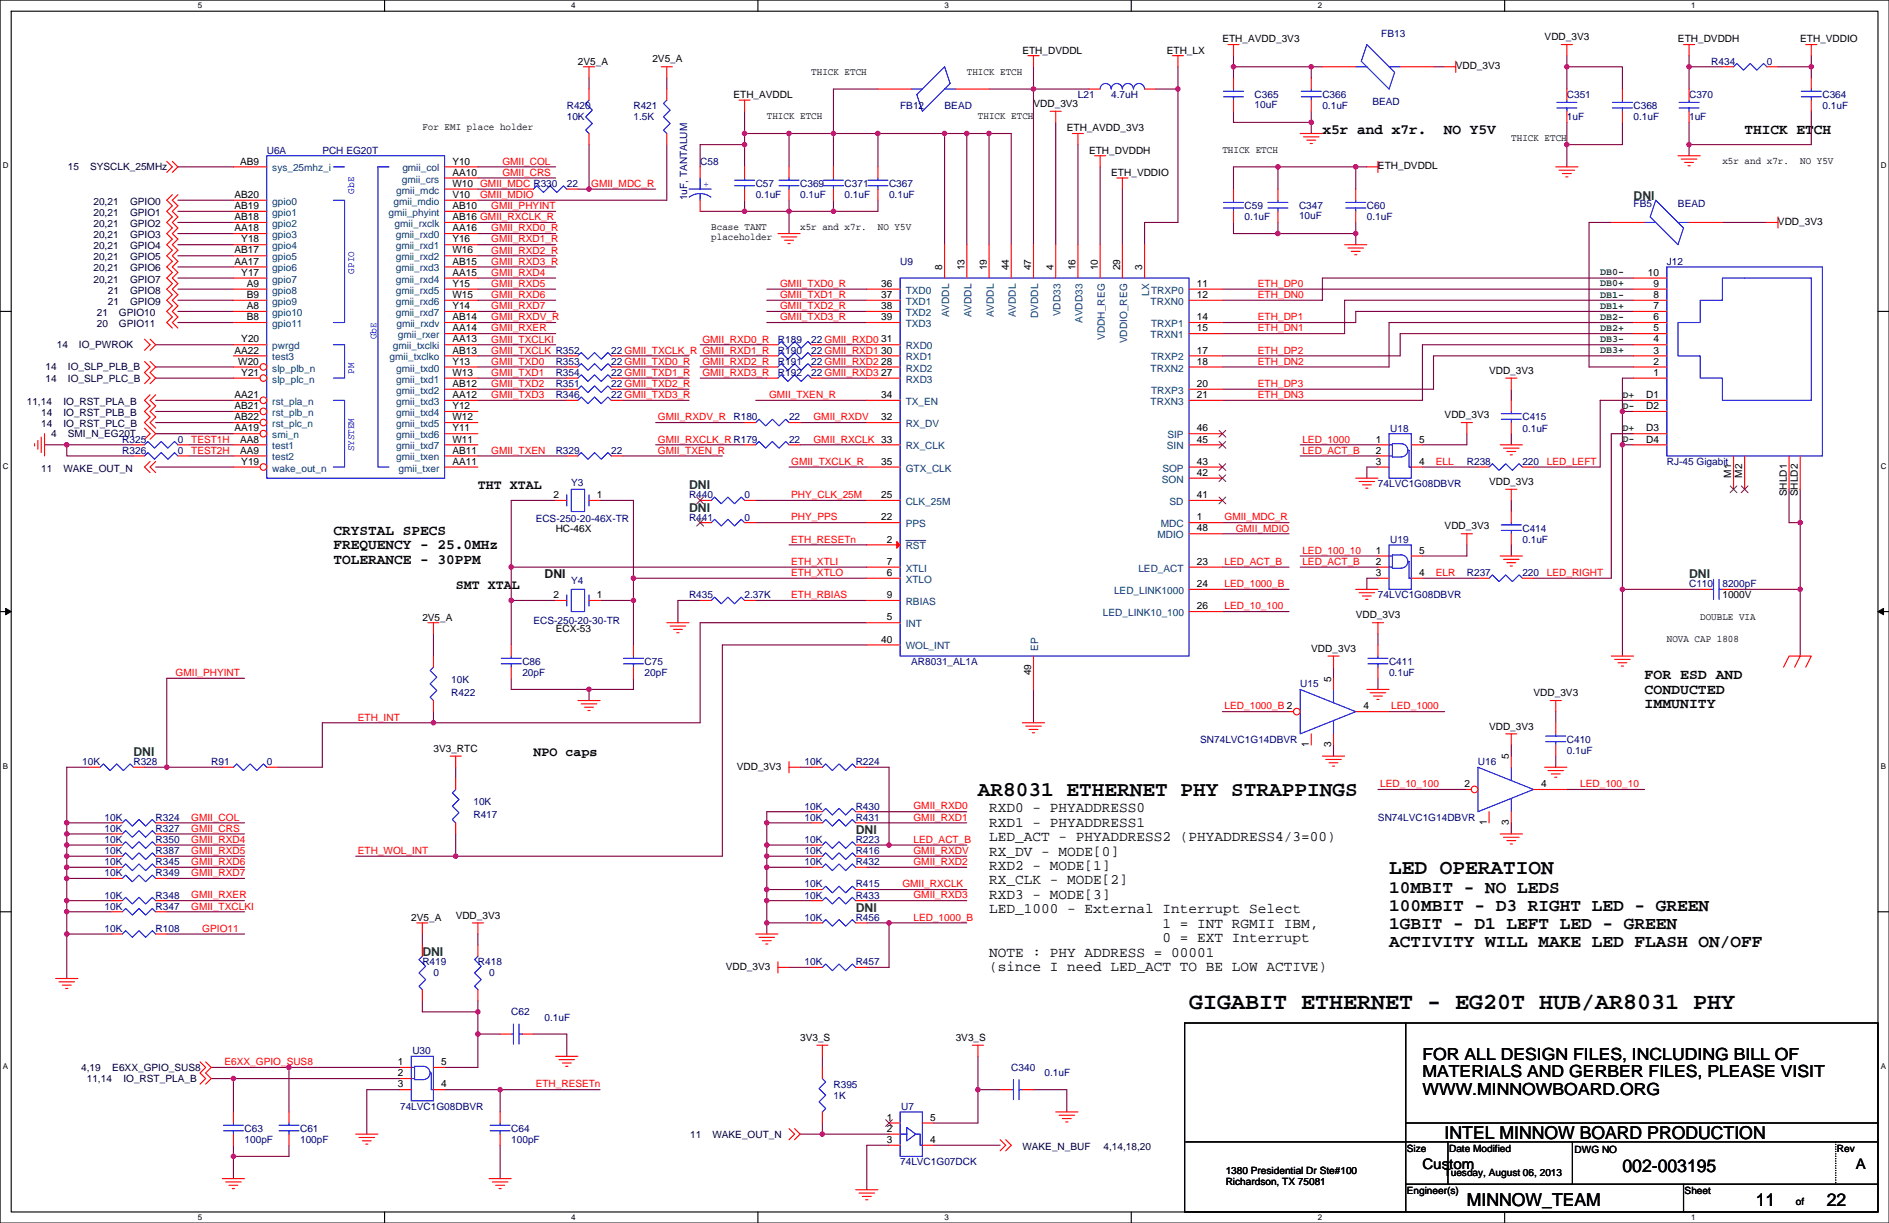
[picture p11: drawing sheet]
<svg xmlns="http://www.w3.org/2000/svg" width="432mm" height="279mm" viewBox="0 0 432 279" stroke-linecap="round" stroke-linejoin="round" font-family="sans-serif">
<defs><g id="words">
<text font-size="5.3" x="271.8" y="230.6">GIGABIT ETHERNET - EG20T HUB/AR8031 PHY</text>
<g font-size="4.8">
<text x="223.5" y="181.9">AR8031 ETHERNET PHY STRAPPINGS</text>
<text x="317.5" y="199.7">LED OPERATION</text>
</g>
<g font-size="4.1">
<text x="317.5" y="204.1">10MBIT - NO LEDS</text>
<text x="317.5" y="208.2">100MBIT - D3 RIGHT LED - GREEN</text>
<text x="317.5" y="212.2">1GBIT - D1 LEFT LED - GREEN</text>
<text x="317.5" y="216.3">ACTIVITY WILL MAKE LED FLASH ON/OFF</text>
<text x="330.2" y="260.2">INTEL MINNOW BOARD PRODUCTION</text>
<text x="370.9" y="267.8">002-003195</text>
<text x="335.3" y="275.4">MINNOW_TEAM</text>
<text x="401.3" y="275.4">11</text>
<text x="417.6" y="275.4">22</text>
</g>
<g font-size="3.8">
<text x="325.1" y="242.2">FOR ALL DESIGN FILES, INCLUDING BILL OF</text>
<text x="325.1" y="246.1">MATERIALS AND GERBER FILES, PLEASE VISIT</text>
<text x="325.1" y="250.1">WWW.MINNOWBOARD.ORG</text>
</g>
<g font-size="3.3">
<text x="302.3" y="30.7">x5r and x7r.</text>
<text x="330" y="30.7">NO Y5V</text>
<text x="398.8" y="30.7">THICK ETCH</text>
<text x="76.2" y="122.2">CRYSTAL SPECS</text>
<text x="76.2" y="125.5">FREQUENCY - 25.0MHz</text>
<text x="76.2" y="128.8">TOLERANCE - 30PPM</text>
<text x="375.9" y="155.2">FOR ESD AND</text>
<text x="375.9" y="158.5">CONDUCTED</text>
<text x="375.9" y="161.8">IMMUNITY</text>
<text x="226.1" y="185.5">RXD0 - PHYADDRESS0</text>
<text x="226.1" y="188.8">RXD1 - PHYADDRESS1</text>
<text x="226.1" y="192.2">LED_ACT - PHYADDRESS2 (PHYADDRESS4/3=00)</text>
<text x="226.1" y="195.5">RX_DV - MODE[0]</text>
<text x="226.1" y="198.8">RXD2 - MODE[1]</text>
<text x="226.1" y="202.1">RX_CLK - MODE[2]</text>
<text x="226.1" y="205.4">RXD3 - MODE[3]</text>
<text x="226.1" y="208.7">LED_1000 - External Interrupt Select</text>
<text x="265.7" y="212">1 = INT RGMII IBM,</text>
<text x="265.7" y="215.3">0 = EXT Interrupt</text>
<text x="226.1" y="218.6">NOTE : PHY ADDRESS = 00001</text>
<text x="226.1" y="221.9">(since I need LED_ACT TO BE LOW ACTIVE)</text>
<text x="325.1" y="267.1">Custom</text>
<text x="424.2" y="267.1">A</text>
</g>
<g font-size="3">
<text x="109.2" y="111.8">THT XTAL</text>
<text x="104.2" y="134.7">SMT XTAL</text>
<text x="121.9" y="172.8">NPO caps</text>
</g>
<g font-size="2.8" fill="#008000">
<text x="373.4" y="45.8">DNI</text>
<text x="157.5" y="111.8">DNI</text>
<text x="157.5" y="116.9">DNI</text>
<text x="386.1" y="132.1">DNI</text>
<text x="30.5" y="172.8">DNI</text>
<text x="195.6" y="190.6">DNI</text>
<text x="195.6" y="208.3">DNI</text>
<text x="96.5" y="218.5">DNI</text>
</g>
<text font-size="2.8" fill="#004000" x="124.5" y="132.1">DNI</text>
<g font-size="2.3">
<text x="279.4" y="9.7">ETH_AVDD_3V3</text>
<text x="353.1" y="9.2">VDD_3V3</text>
<text x="383.6" y="9.7">ETH_DVDDH</text>
<text x="411.5" y="9.7">ETH_VDDIO</text>
<text x="132.1" y="14.8">2V5_A</text>
<text x="149.1" y="14.3">2V5_A</text>
<text x="185.4" y="17.1">THICK ETCH</text>
<text x="221" y="17.1">THICK ETCH</text>
<text x="233.7" y="12.2">ETH_DVDDL</text>
<text x="266.7" y="12.2">ETH_LX</text>
<text x="332.8" y="15.8">VDD_3V3</text>
<text x="167.7" y="22.4">ETH_AVDDL</text>
<text x="96.5" y="29.8">For EMI place holder</text>
<text x="175.3" y="27.2">THICK ETCH</text>
<text x="223.5" y="27.2">THICK ETCH</text>
<text x="236.2" y="24.4">VDD_3V3</text>
<text x="243.9" y="30">ETH_AVDD_3V3</text>
<text x="248.9" y="35.1">ETH_DVDDH</text>
<text x="279.4" y="34.9">THICK ETCH</text>
<text x="345.5" y="32.3">THICK ETCH</text>
<text x="54.9" y="37.6">AB9</text>
<text x="103.4" y="37.6">Y10</text>
<text x="103.4" y="40.1">AA10</text>
<text x="254" y="40.2">ETH_VDDIO</text>
<text x="315" y="38.7">ETH_DVDDL</text>
<text x="393.7" y="37.4">x5r and x7r.</text>
<text x="411.5" y="37.4">NO Y5V</text>
<text x="53.6" y="45.2">AB20</text>
<text x="53.6" y="47.8">AB19</text>
<text x="103.4" y="42.7">W10</text>
<text x="103.4" y="45.2">V10</text>
<text x="103.4" y="47.8">AB10</text>
<text x="53.6" y="50.3">AB18</text>
<text x="53.6" y="52.8">AA18</text>
<text x="103.4" y="52.8">AA16</text>
<text x="103.4" y="50.3">AB16 GMII_RXCLK_R</text>
<text x="162.6" y="52.6">Bcase TANT</text>
<text x="182.9" y="52.6">x5r and x7r.</text>
<text x="200.7" y="52.6">NO Y5V</text>
<text x="406.4" y="51.4">VDD_3V3</text>
<text x="53.6" y="57.9">AB17</text>
<text x="55.2" y="55.4">Y18</text>
<text x="103.4" y="55.4">Y16</text>
<text x="103.4" y="57.9">W16</text>
<text x="162.6" y="54.9">placeholder</text>
<text x="53.6" y="60.5">AA17</text>
<text x="55.2" y="63">Y17</text>
<text x="56.4" y="65.5">A9</text>
<text x="103.4" y="60.5">AB15</text>
<text x="103.4" y="63">AA15</text>
<text x="103.4" y="65.5">Y15</text>
<text x="201.4" y="65.5">36</text>
<text x="215.4" y="61.7" transform="rotate(-90 215.4 61.7)">8</text>
<text x="220.5" y="61.7" transform="rotate(-90 220.5 61.7)">13</text>
<text x="225.6" y="61.7" transform="rotate(-90 225.6 61.7)">19</text>
<text x="230.6" y="61.7" transform="rotate(-90 230.6 61.7)">44</text>
<text x="235.7" y="61.7" transform="rotate(-90 235.7 61.7)">47</text>
<text x="240.8" y="61.7" transform="rotate(-90 240.8 61.7)">4</text>
<text x="245.9" y="61.7" transform="rotate(-90 245.9 61.7)">16</text>
<text x="251" y="61.7" transform="rotate(-90 251 61.7)">10</text>
<text x="256" y="61.7" transform="rotate(-90 256 61.7)">29</text>
<text x="261.1" y="61.7" transform="rotate(-90 261.1 61.7)">3</text>
<text x="273.6" y="65.5">11</text>
<text x="376.7" y="63">10</text>
<text x="378" y="65.5">9</text>
<text x="56.4" y="68.1">B9</text>
<text x="56.4" y="70.6">A8</text>
<text x="103.4" y="68.1">W15</text>
<text x="103.4" y="70.6">Y14</text>
<text x="201.4" y="68.1">37</text>
<text x="201.4" y="70.6">38</text>
<text x="273.6" y="68.1">12</text>
<text x="378" y="70.6">7</text>
<text x="378" y="68.1">8</text>
<text x="56.4" y="73.2">B8</text>
<text x="103.4" y="73.2">AB14</text>
<text x="103.4" y="75.7">AA14</text>
<text x="201.4" y="73.2">39</text>
<text x="273.6" y="75.7">15</text>
<text x="273.6" y="73.2">14</text>
<text x="378" y="75.7">5</text>
<text x="378" y="73.2">6</text>
<text x="53.6" y="80.8">AA22</text>
<text x="54.4" y="83.3">W20</text>
<text x="55.2" y="78.2">Y20</text>
<text x="103.4" y="80.8">AB13</text>
<text x="103.4" y="83.3">Y13</text>
<text x="103.4" y="78.2">AA13</text>
<text x="201.4" y="83.3">28</text>
<text x="201.4" y="80.8">30</text>
<text x="201.4" y="78.2">31</text>
<text x="273.6" y="83.3">18</text>
<text x="273.6" y="80.8">17</text>
<text x="378" y="83.3">2</text>
<text x="378" y="80.8">3</text>
<text x="378" y="78.2">4</text>
<text x="55.2" y="85.9">Y21</text>
<text x="103.4" y="85.9">W13</text>
<text x="103.4" y="88.4">AB12</text>
<text x="201.4" y="85.9">27</text>
<text x="273.6" y="88.4">20</text>
<text x="340.4" y="85.4">VDD_3V3</text>
<text x="378" y="85.9">1</text>
<text x="53.6" y="90.9">AA21</text>
<text x="53.6" y="93.5">AB21</text>
<text x="103.4" y="90.9">AA12</text>
<text x="103.4" y="93.5">Y12</text>
<text x="201.4" y="90.9">34</text>
<text x="273.6" y="90.9">21</text>
<text x="330.2" y="95.5">VDD_3V3</text>
<text x="376.3" y="90.9">D1</text>
<text x="376.3" y="93.5">D2</text>
<text x="53.6" y="96">AB22</text>
<text x="53.6" y="98.6">AA19</text>
<text x="54.9" y="101.1">AA8</text>
<text x="103.4" y="96">W12</text>
<text x="103.4" y="98.6">Y11</text>
<text x="103.4" y="101.1">W11</text>
<text x="201.4" y="96">32</text>
<text x="273.6" y="101.1">45</text>
<text x="273.6" y="98.6">46</text>
<text x="314.5" y="101.1">1</text>
<text x="324.4" y="101.1">5</text>
<text x="376.3" y="98.6">D3</text>
<text x="376.3" y="101.1">D4</text>
<text x="54.9" y="103.6">AA9</text>
<text x="55.2" y="106.2">Y19</text>
<text x="103.4" y="103.6">AB11</text>
<text x="103.4" y="106.2">AA11</text>
<text x="201.4" y="106.2">35</text>
<text x="273.6" y="106.2">43</text>
<text x="314.5" y="106.2">3</text>
<text x="314.5" y="103.6">2</text>
<text x="324.4" y="106.2">4</text>
<text x="126.5" y="113.8">2</text>
<text x="136.4" y="113.8">1</text>
<text x="201.4" y="113.8">25</text>
<text x="273.6" y="108.7">42</text>
<text x="273.6" y="113.8">41</text>
<text x="340.4" y="110.8">VDD_3V3</text>
<text x="395.7" y="109.2" transform="rotate(-90 395.7 109.2)">M1</text>
<text x="398.3" y="109.2" transform="rotate(-90 398.3 109.2)">M2</text>
<text x="408.4" y="113.4" transform="rotate(-90 408.4 113.4)">SHLD1</text>
<text x="411" y="113.4" transform="rotate(-90 411 113.4)">SHLD2</text>
<text x="201.4" y="118.9">22</text>
<text x="273.6" y="118.9">1</text>
<text x="127" y="121.5">HC-46X</text>
<text x="202.7" y="124">2</text>
<text x="273.6" y="121.4">48</text>
<text x="330.2" y="120.9">VDD_3V3</text>
<text x="202.7" y="131.6">6</text>
<text x="202.7" y="129">7</text>
<text x="273.6" y="129">23</text>
<text x="314.5" y="126.5">1</text>
<text x="314.5" y="131.6">3</text>
<text x="314.5" y="129">2</text>
<text x="324.4" y="131.6">4</text>
<text x="324.4" y="126.5">5</text>
<text x="126.5" y="136.7">2</text>
<text x="136.4" y="136.7">1</text>
<text x="202.7" y="136.7">9</text>
<text x="273.6" y="134.1">24</text>
<text x="393.7" y="136.7">1000V</text>
<text x="96.5" y="141.8">2V5_A</text>
<text x="202.7" y="141.7">5</text>
<text x="273.6" y="139.2">26</text>
<text x="309.9" y="141.3">VDD_3V3</text>
<text x="388.6" y="141.5">DOUBLE VIA</text>
<text x="127" y="144.3">ECX-53</text>
<text x="201.4" y="146.8">40</text>
<text x="299.7" y="148.9">VDD_3V3</text>
<text x="381" y="146.6">NOVA CAP 1808</text>
<text x="235.7" y="154.2" transform="rotate(-90 235.7 154.2)">49</text>
<text x="304.3" y="155.7" transform="rotate(-90 304.3 155.7)">5</text>
<text x="350.5" y="159">VDD_3V3</text>
<text x="311.7" y="162.1">4</text>
<text x="340.4" y="166.7">VDD_3V3</text>
<text x="99.1" y="171.7">3V3_RTC</text>
<text x="299.2" y="170.7" transform="rotate(-90 299.2 170.7)">1</text>
<text x="304.3" y="170.7" transform="rotate(-90 304.3 170.7)">3</text>
<text x="344.9" y="173.5" transform="rotate(-90 344.9 173.5)">5</text>
<text x="168.4" y="175.8">VDD_3V3</text>
<text x="334.8" y="179.8">2</text>
<text x="352.3" y="179.8">4</text>
<text x="339.9" y="188.5" transform="rotate(-90 339.9 188.5)">1</text>
<text x="344.9" y="188.5" transform="rotate(-90 344.9 188.5)">3</text>
<text x="104.2" y="209.8">VDD_3V3</text>
<text x="94" y="210.4">2V5_A</text>
<text x="165.9" y="221.5">VDD_3V3</text>
<text x="182.9" y="237.8">3V3_S</text>
<text x="218.5" y="237.8">3V3_S</text>
<text x="91" y="243.3">1</text>
<text x="91" y="245.9">2</text>
<text x="100.9" y="243.3">5</text>
<text x="91" y="248.4">3</text>
<text x="100.9" y="248.4">4</text>
<text x="202.7" y="256">1</text>
<text x="212.6" y="256">5</text>
<text x="202.7" y="261.1">3</text>
<text x="202.7" y="258.6">2</text>
<text x="212.6" y="261.1">4</text>
<text x="321.6" y="263.2">Size</text>
<text x="331.2" y="263.2">Date Modified</text>
<text x="359.9" y="263.4">DWG NO</text>
<text x="419.9" y="263.2">Rev</text>
<text x="280.2" y="268.3">1380 Presidential Dr Ste#100</text>
<text x="330.2" y="268.8">Tuesday, August 06, 2013</text>
<text x="280.2" y="270.6">Richardson, TX 75081</text>
<text x="321.6" y="272.8">Engineer(s)</text>
<text x="385.1" y="272.8">Sheet</text>
<text x="410.5" y="275.4">of</text>
</g>
<g font-size="2.3" fill="#000080">
<text x="315.7" y="8.4">FB13</text>
<text x="391.2" y="14.8">R434</text>
<text x="403.9" y="14.8">0</text>
<text x="246.4" y="22.4">L21</text>
<text x="254" y="22.4">4.7uH</text>
<text x="286.8" y="22.4">C365</text>
<text x="302.3" y="22.4">C366</text>
<text x="313.7" y="23.9">BEAD</text>
<text x="358.2" y="22.4">C351</text>
<text x="386.1" y="22.4">C370</text>
<text x="416.6" y="22.4">C364</text>
<text x="129.6" y="24.9">R420</text>
<text x="129.6" y="27.5">10K</text>
<text x="144.8" y="24.9">R421</text>
<text x="144.8" y="27.5">1.5K</text>
<text x="205.8" y="24.9">FB12</text>
<text x="215.9" y="24.9">BEAD</text>
<text x="286.8" y="24.7">10uF</text>
<text x="302.3" y="24.9">0.1uF</text>
<text x="358.2" y="27.5">1uF</text>
<text x="373.4" y="24.9">C368</text>
<text x="373.4" y="27.5">0.1uF</text>
<text x="386.1" y="27.5">1uF</text>
<text x="416.6" y="24.9">0.1uF</text>
<text x="61" y="35.1">U6A</text>
<text x="73.7" y="35.1">PCH EG20T</text>
<text x="160" y="37.6">C58</text>
<text x="129.6" y="42.7">22</text>
<text x="157.1" y="45.7" transform="rotate(-90 157.1 45.7)">1uF, TANTALUM</text>
<text x="172.7" y="42.7">C57</text>
<text x="172.7" y="45.3">0.1uF</text>
<text x="182.9" y="42.7">C369</text>
<text x="182.9" y="45.3">0.1uF</text>
<text x="193.1" y="42.7">C371</text>
<text x="193.1" y="45.3">0.1uF</text>
<text x="203.2" y="42.7">C367</text>
<text x="203.2" y="45.3">0.1uF</text>
<text x="284.5" y="47.8">C59</text>
<text x="296.9" y="47.8">C347</text>
<text x="312.4" y="47.8">C60</text>
<text x="373.4" y="47.3">FB5</text>
<text x="383.6" y="47.3">BEAD</text>
<text x="284.5" y="50.3">0.1uF</text>
<text x="296.9" y="50.1">10uF</text>
<text x="312.4" y="50.3">0.1uF</text>
<text x="205.8" y="60.5">U9</text>
<text x="381" y="60.5">J12</text>
<text x="127" y="83.4">R353</text>
<text x="139.7" y="80.8">22 GMII_TXCLK_R GMII_RXD1_R</text>
<text x="139.7" y="83.4">22 GMII_TXD0_R</text>
<text x="177.8" y="80.8">R190</text>
<text x="177.8" y="83.4">R191</text>
<text x="177.8" y="78.3">R189</text>
<text x="185.4" y="80.8">22 GMII_RXD1</text>
<text x="185.4" y="83.4">22 GMII_RXD2</text>
<text x="185.4" y="78.3">22 GMII_RXD0</text>
<text x="127" y="88.4">R351</text>
<text x="127" y="85.9">R354</text>
<text x="139.7" y="88.4">22 GMII_TXD2_R</text>
<text x="139.7" y="85.9">22 GMII_TXD1_R</text>
<text x="177.8" y="85.9">R192</text>
<text x="185.4" y="85.9">22 GMII_RXD3</text>
<text x="127" y="91">R346</text>
<text x="139.7" y="91">22 GMII_TXD3_R</text>
<text x="28" y="101.1">R325</text>
<text x="40.7" y="101.1">0</text>
<text x="167.7" y="96.1">R180</text>
<text x="180.4" y="96.1">22</text>
<text x="180.4" y="101.1">22</text>
<text x="317.8" y="98.6">U18</text>
<text x="348" y="96.1">C415</text>
<text x="348" y="98.6">0.1uF</text>
<text x="28" y="103.7">R326</text>
<text x="40.7" y="103.7">0</text>
<text x="127" y="103.7">R329</text>
<text x="139.7" y="103.7">22</text>
<text x="335.3" y="106.2">R238</text>
<text x="348" y="106.2">220</text>
<text x="381" y="106.2">RJ-45 Gigabit</text>
<text x="130.6" y="111">Y3</text>
<text x="157.5" y="113.8">R440</text>
<text x="170.2" y="113.8">0</text>
<text x="315" y="111.3">74LVC1G08DBVR</text>
<text x="122.4" y="119.2">ECS-250-20-46X-TR</text>
<text x="157.5" y="118.9">R441</text>
<text x="170.2" y="118.9">0</text>
<text x="317.8" y="124">U19</text>
<text x="348" y="121.5">C414</text>
<text x="348" y="124">0.1uF</text>
<text x="335.3" y="131.6">R237</text>
<text x="348" y="131.6">220</text>
<text x="130.6" y="133.4">Y4</text>
<text x="157.5" y="136.7">R435</text>
<text x="170.2" y="136.7">2.37K</text>
<text x="315" y="136.7">74LVC1G08DBVR</text>
<text x="386.1" y="134.2">C110</text>
<text x="393.7" y="134.2">8200pF</text>
<text x="121.9" y="142.5">ECS-250-20-30-TR</text>
<text x="103.1" y="156">10K</text>
<text x="119.4" y="151.9">C86</text>
<text x="119.4" y="154.5">20pF</text>
<text x="147.3" y="151.9">C75</text>
<text x="147.3" y="154.5">20pF</text>
<text x="208.3" y="151.9">AR8031_AL1A</text>
<text x="317.5" y="151.9">C411</text>
<text x="317.5" y="154.5">0.1uF</text>
<text x="103.1" y="159">R422</text>
<text x="297.2" y="157">U15</text>
<text x="274.3" y="169.7">SN74LVC1G14DBVR</text>
<text x="358.2" y="169.7">C410</text>
<text x="358.2" y="172.3">0.1uF</text>
<text x="18.8" y="174.8">10K</text>
<text x="30.5" y="174.8">R328</text>
<text x="48.3" y="174.8">R91</text>
<text x="61" y="174.8">0</text>
<text x="183.9" y="174.8">10K</text>
<text x="195.6" y="174.8">R224</text>
<text x="337.8" y="174.8">U16</text>
<text x="108.2" y="183.9">10K</text>
<text x="183.9" y="185">10K</text>
<text x="195.6" y="185">R430</text>
<text x="23.9" y="187.5">10K</text>
<text x="23.9" y="190">10K</text>
<text x="35.6" y="187.5">R324</text>
<text x="35.6" y="190">R327</text>
<text x="108.2" y="187">R417</text>
<text x="183.9" y="187.5">10K</text>
<text x="195.6" y="187.5">R431</text>
<text x="315" y="187.5">SN74LVC1G14DBVR</text>
<text x="23.9" y="195.1">10K</text>
<text x="23.9" y="197.7">10K</text>
<text x="23.9" y="192.6">10K</text>
<text x="35.6" y="195.1">R387</text>
<text x="35.6" y="197.7">R345</text>
<text x="35.6" y="192.6">R350</text>
<text x="183.9" y="197.7">10K</text>
<text x="183.9" y="195.1">10K</text>
<text x="183.9" y="192.6">10K</text>
<text x="195.6" y="197.7">R432</text>
<text x="195.6" y="195.1">R416</text>
<text x="195.6" y="192.6">R223</text>
<text x="23.9" y="200.2">10K</text>
<text x="35.6" y="200.2">R349</text>
<text x="183.9" y="202.7">10K</text>
<text x="195.6" y="202.7">R415</text>
<text x="23.9" y="205.3">10K</text>
<text x="23.9" y="207.8">10K</text>
<text x="35.6" y="205.3">R348</text>
<text x="35.6" y="207.8">R347</text>
<text x="183.9" y="205.3">10K</text>
<text x="195.6" y="205.3">R433</text>
<text x="23.9" y="212.9">10K</text>
<text x="35.6" y="212.9">R108</text>
<text x="183.9" y="210.4">10K</text>
<text x="195.6" y="210.4">R456</text>
<text x="96.5" y="220.5">R419</text>
<text x="109.2" y="220.5">R418</text>
<text x="183.9" y="220.5">10K</text>
<text x="195.6" y="220.5">R457</text>
<text x="99.1" y="223.1">0</text>
<text x="111.8" y="223.1">0</text>
<text x="116.9" y="231.9">C62</text>
<text x="124.5" y="233.2">0.1uF</text>
<text x="94.3" y="240.8">U30</text>
<text x="231.2" y="244.6">C340</text>
<text x="238.8" y="245.9">0.1uF</text>
<text x="190.5" y="248.5">R395</text>
<text x="190.5" y="251">1K</text>
<text x="91.5" y="253.5">74LVC1G08DBVR</text>
<text x="206" y="253.5">U7</text>
<text x="55.9" y="258.6">C63</text>
<text x="55.9" y="261.2">100pF</text>
<text x="68.6" y="258.6">C61</text>
<text x="68.6" y="261.2">100pF</text>
<text x="116.9" y="258.6">C64</text>
<text x="116.9" y="261.2">100pF</text>
<text x="205.8" y="266.2">74LVC1G07DCK</text>
</g>
<g font-size="2.3" fill="#000040">
<text x="15.5" y="38.9">15</text>
<text x="20.6" y="38.9">SYSCLK_25MHz</text>
<text x="21.4" y="46.8">20,21</text>
<text x="29.7" y="46.8">GPIO0</text>
<text x="21.4" y="49.3">20,21</text>
<text x="21.4" y="51.9">20,21</text>
<text x="29.7" y="49.3">GPIO1</text>
<text x="29.7" y="51.9">GPIO2</text>
<text x="21.4" y="54.4">20,21</text>
<text x="21.4" y="56.9">20,21</text>
<text x="21.4" y="59.5">20,21</text>
<text x="29.7" y="54.4">GPIO3</text>
<text x="29.7" y="56.9">GPIO4</text>
<text x="29.7" y="59.5">GPIO5</text>
<text x="21.4" y="62">20,21</text>
<text x="21.4" y="64.6">20,21</text>
<text x="29.7" y="62">GPIO6</text>
<text x="29.7" y="64.6">GPIO7</text>
<text x="24.7" y="67.1">21</text>
<text x="24.7" y="69.6">21</text>
<text x="29.7" y="67.1">GPIO8</text>
<text x="29.7" y="69.6">GPIO9</text>
<text x="22.1" y="72.2">21</text>
<text x="22.1" y="74.7">20</text>
<text x="27.2" y="72.2">GPIO10</text>
<text x="27.2" y="74.7">GPIO11</text>
<text x="13" y="79.5">14</text>
<text x="18.1" y="79.5">IO_PWROK</text>
<text x="10.4" y="84.6">14</text>
<text x="10.4" y="87.2">14</text>
<text x="15.5" y="84.6">IO_SLP_PLB_B</text>
<text x="15.5" y="87.2">IO_SLP_PLC_B</text>
<text x="6.1" y="92.5">11,14</text>
<text x="9.4" y="95">14</text>
<text x="14.5" y="92.5">IO_RST_PLA_B</text>
<text x="14.5" y="95">IO_RST_PLB_B</text>
<text x="9.4" y="97.6">14</text>
<text x="11.7" y="99.9">4</text>
<text x="14.5" y="97.6">IO_RST_PLC_B</text>
<text x="15.5" y="99.9">SMI_N_EG20T</text>
<text x="9.4" y="107.7">11</text>
<text x="14.5" y="107.7">WAKE_OUT_N</text>
<text x="18.6" y="244.6">4,19</text>
<text x="25.7" y="244.6">E6XX_GPIO_SUS8</text>
<text x="19.8" y="247.2">11,14</text>
<text x="28.2" y="247.2">IO_RST_PLA_B</text>
<text x="157.8" y="259.9">11</text>
<text x="162.8" y="259.9">WAKE_OUT_N</text>
<text x="233.7" y="262.7">WAKE_N_BUF</text>
<text x="252.2" y="262.7">4,14,18,20</text>
</g>
<g font-size="2.3" fill="#004080">
<text x="62.3" y="39.2">sys_25mhz_i</text>
<text x="91.8" y="41.7">gmii_crs</text>
<text x="92" y="39.2">gmii_col</text>
<text x="62.3" y="46.8">gpio0</text>
<text x="89.9" y="46.8">gmii_mdio</text>
<text x="90.6" y="44.2">gmii_mdc</text>
<text x="62.3" y="49.3">gpio1</text>
<text x="62.3" y="51.9">gpio2</text>
<text x="88.8" y="49.3">gmii_phyint</text>
<text x="90.2" y="51.9">gmii_rxclk</text>
<text x="62.3" y="54.4">gpio3</text>
<text x="62.3" y="56.9">gpio4</text>
<text x="62.3" y="59.5">gpio5</text>
<text x="90.5" y="54.4">gmii_rxd0</text>
<text x="90.5" y="56.9">gmii_rxd1</text>
<text x="90.5" y="59.5">gmii_rxd2</text>
<text x="62.3" y="62">gpio6</text>
<text x="62.3" y="64.6">gpio7</text>
<text x="90.5" y="62">gmii_rxd3</text>
<text x="90.5" y="64.6">gmii_rxd4</text>
<text x="62.3" y="67.1">gpio8</text>
<text x="62.3" y="69.6">gpio9</text>
<text x="90.5" y="67.1">gmii_rxd5</text>
<text x="90.5" y="69.6">gmii_rxd6</text>
<text x="207" y="67.1">TXD0</text>
<text x="207" y="69.6">TXD1</text>
<text x="262.7" y="67.6" transform="rotate(-90 262.7 67.6)">LX</text>
<text x="263" y="69.6">TRXN0</text>
<text x="263.1" y="67.1">TRXP0</text>
<text x="62.3" y="72.2">gpio10</text>
<text x="62.3" y="74.7">gpio11</text>
<text x="90.5" y="72.2">gmii_rxd7</text>
<text x="90.6" y="74.7">gmii_rxdv</text>
<text x="91" y="77.3">gmii_rxer</text>
<text x="207" y="72.2">TXD2</text>
<text x="207" y="74.7">TXD3</text>
<text x="217" y="72.5" transform="rotate(-90 217 72.5)">AVDDL</text>
<text x="222.1" y="72.5" transform="rotate(-90 222.1 72.5)">AVDDL</text>
<text x="227.1" y="72.5" transform="rotate(-90 227.1 72.5)">AVDDL</text>
<text x="232.2" y="72.5" transform="rotate(-90 232.2 72.5)">AVDDL</text>
<text x="237.3" y="72.6" transform="rotate(-90 237.3 72.6)">DVDDL</text>
<text x="242.4" y="72.3" transform="rotate(-90 242.4 72.3)">VDD33</text>
<text x="247.5" y="73.8" transform="rotate(-90 247.5 73.8)">AVDD33</text>
<text x="252.5" y="77.7" transform="rotate(-90 252.5 77.7)">VDDH_REG</text>
<text x="263" y="77.3">TRXN1</text>
<text x="263.1" y="74.7">TRXP1</text>
<text x="62.3" y="79.8">pwrgd</text>
<text x="62.3" y="82.3">test3</text>
<text x="89.1" y="82.3">gmii_txclko</text>
<text x="89.8" y="79.8">gmii_txclki</text>
<text x="207" y="82.3">RXD1</text>
<text x="207" y="79.8">RXD0</text>
<text x="257.6" y="78.4" transform="rotate(-90 257.6 78.4)">VDDIO_REG</text>
<text x="263.1" y="82.3">TRXP2</text>
<text x="62.3" y="84.9">slp_plb_n</text>
<text x="62.3" y="87.4">slp_plc_n</text>
<text x="90.6" y="84.9">gmii_txd0</text>
<text x="90.6" y="87.4">gmii_txd1</text>
<text x="90.6" y="90">gmii_txd2</text>
<text x="207" y="87.4">RXD3</text>
<text x="207" y="84.9">RXD2</text>
<text x="263" y="84.9">TRXN2</text>
<text x="263.1" y="90">TRXP3</text>
<text x="62.3" y="92.5">rst_pla_n</text>
<text x="62.3" y="95">rst_plb_n</text>
<text x="90.6" y="92.5">gmii_txd3</text>
<text x="90.6" y="95">gmii_txd4</text>
<text x="207" y="92.5">TX_EN</text>
<text x="263" y="92.5">TRXN3</text>
<text x="62.3" y="97.6">rst_plc_n</text>
<text x="62.3" y="100.1">smi_n</text>
<text x="90.6" y="97.6">gmii_txd5</text>
<text x="90.6" y="100.1">gmii_txd6</text>
<text x="207" y="97.6">RX_DV</text>
<text x="266.8" y="100.1">SIP</text>
<text x="62.3" y="102.7">test1</text>
<text x="62.3" y="105.2">test2</text>
<text x="62.3" y="107.7">wake_out_n</text>
<text x="90.6" y="102.7">gmii_txd7</text>
<text x="90.6" y="105.2">gmii_txen</text>
<text x="91.1" y="107.7">gmii_txer</text>
<text x="207" y="102.7">RX_CLK</text>
<text x="207" y="107.7">GTX_CLK</text>
<text x="265.7" y="107.7">SOP</text>
<text x="266.7" y="102.7">SIN</text>
<text x="265.6" y="110.3">SON</text>
<text x="207" y="115.4">CLK_25M</text>
<text x="267.4" y="115.4">SD</text>
<text x="207" y="120.4">PPS</text>
<text x="207" y="125.5">RST</text>
<text x="264.6" y="123">MDIO</text>
<text x="265.3" y="120.4">MDC</text>
<text x="207" y="130.6">XTLI</text>
<text x="260.2" y="130.6">LED_ACT</text>
<text x="207" y="133.1">XTLO</text>
<text x="254.7" y="135.7">LED_LINK1000</text>
<text x="207" y="143.3">INT</text>
<text x="207" y="138.2">RBIAS</text>
<text x="252.1" y="140.8">LED_LINK10_100</text>
<text x="207" y="148.4">WOL_INT</text>
<text x="237.3" y="148.6" transform="rotate(-90 237.3 148.6)">EP</text>
</g>
<g font-size="2.3" fill="#f00">
<text x="114.8" y="37.6">GMII_COL</text>
<text x="114.8" y="40.2">GMII_CRS</text>
<text x="109.7" y="45.2">GMII_MDIO</text>
<text x="109.7" y="42.7">GMII_MDC R330</text>
<text x="112.3" y="47.8">GMII_PHYINT</text>
<text x="135.1" y="42.7">GMII_MDC_R</text>
<text x="112.3" y="52.9">GMII_RXD0_R</text>
<text x="112.3" y="55.4">GMII_RXD1_R</text>
<text x="112.3" y="57.9">GMII_RXD2_R</text>
<text x="112.3" y="63">GMII_RXD4</text>
<text x="112.3" y="65.6">GMII_RXD5</text>
<text x="112.3" y="60.5">GMII_RXD3_R</text>
<text x="178.3" y="65.6">GMII_TXD0_R</text>
<text x="287.5" y="65.6">ETH_DP0</text>
<text x="112.3" y="68.1">GMII_RXD6</text>
<text x="112.3" y="70.6">GMII_RXD7</text>
<text x="178.3" y="68.1">GMII_TXD1_R</text>
<text x="178.3" y="70.6">GMII_TXD2_R</text>
<text x="287.5" y="68.1">ETH_DN0</text>
<text x="112.3" y="75.7">GMII_RXER</text>
<text x="112.3" y="73.2">GMII_RXDV_R</text>
<text x="178.3" y="73.2">GMII_TXD3_R</text>
<text x="287.5" y="73.2">ETH_DP1</text>
<text x="287.5" y="75.7">ETH_DN1</text>
<text x="112.3" y="80.8">GMII_TXCLK R352</text>
<text x="112.3" y="83.3">GMII_TXD0</text>
<text x="112.3" y="78.3">GMII_TXCLKI</text>
<text x="160.5" y="78.3">GMII_RXD0_R</text>
<text x="160.5" y="83.3">GMII_RXD2_R</text>
<text x="287.5" y="80.8">ETH_DP2</text>
<text x="287.5" y="83.3">ETH_DN2</text>
<text x="112.3" y="85.9">GMII_TXD1</text>
<text x="112.3" y="88.4">GMII_TXD2</text>
<text x="160.5" y="85.9">GMII_RXD3_R</text>
<text x="287.5" y="88.4">ETH_DP3</text>
<text x="112.3" y="91">GMII_TXD3</text>
<text x="175.8" y="91">GMII_TXEN_R</text>
<text x="287.5" y="91">ETH_DN3</text>
<text x="43.7" y="101.1">TEST1H</text>
<text x="150.4" y="101.1">GMII_RXCLK_R R179</text>
<text x="150.4" y="96">GMII_RXDV_R</text>
<text x="185.9" y="101.1">GMII_RXCLK 33</text>
<text x="185.9" y="96">GMII_RXDV</text>
<text x="297.7" y="101.1">LED_1000</text>
<text x="43.7" y="103.7">TEST2H</text>
<text x="112.3" y="103.7">GMII_TXEN</text>
<text x="150.4" y="103.7">GMII_TXEN_R</text>
<text x="180.9" y="106.2">GMII_TXCLK_R</text>
<text x="297.7" y="103.7">LED_ACT_B</text>
<text x="328.2" y="106.2">ELL</text>
<text x="353.6" y="106.2">LED_LEFT</text>
<text x="180.9" y="113.8">PHY_CLK_25M</text>
<text x="180.9" y="118.9">PHY_PPS</text>
<text x="279.9" y="118.9">GMII_MDC_R</text>
<text x="180.9" y="124">ETH_RESETn</text>
<text x="282.5" y="121.4">GMII_MDIO</text>
<text x="180.9" y="131.6">ETH_XTLO</text>
<text x="180.9" y="129.1">ETH_XTLI</text>
<text x="279.9" y="129.1">LED_ACT_B</text>
<text x="297.7" y="129.1">LED_ACT_B</text>
<text x="297.7" y="126.5">LED_100_10</text>
<text x="328.2" y="131.6">ELR</text>
<text x="353.6" y="131.6">LED_RIGHT</text>
<text x="180.9" y="136.7">ETH_RBIAS</text>
<text x="279.9" y="134.1">LED_1000_B</text>
<text x="279.9" y="139.2">LED_10_100</text>
<text x="40.2" y="154.5">GMII_PHYINT</text>
<text x="81.8" y="164.6">ETH_INT</text>
<text x="279.9" y="162.1">LED_1000_B 2</text>
<text x="318" y="162.1">LED_1000</text>
<text x="315.5" y="179.9">LED_10_100</text>
<text x="361.2" y="179.9">LED_100_10</text>
<text x="208.8" y="184.9">GMII_RXD0</text>
<text x="43.7" y="187.5">GMII_COL</text>
<text x="43.7" y="190">GMII_CRS</text>
<text x="208.8" y="187.5">GMII_RXD1</text>
<text x="43.7" y="192.6">GMII_RXD4</text>
<text x="43.7" y="195.1">GMII_RXD5</text>
<text x="43.7" y="197.6">GMII_RXD6</text>
<text x="81.8" y="195.1">ETH_WOL_INT</text>
<text x="208.8" y="197.6">GMII_RXD2</text>
<text x="208.8" y="195.1">GMII_RXDV</text>
<text x="208.8" y="192.6">LED_ACT_B</text>
<text x="43.7" y="200.2">GMII_RXD7</text>
<text x="206.3" y="202.7">GMII_RXCLK</text>
<text x="43.7" y="205.3">GMII_RXER</text>
<text x="43.7" y="207.8">GMII_TXCLKI</text>
<text x="208.8" y="205.3">GMII_RXD3</text>
<text x="46.2" y="212.9">GPIO11</text>
<text x="208.8" y="210.3">LED_1000_B</text>
<text x="51.3" y="243.4">E6XX_GPIO_SUS8</text>
<text x="122.4" y="248.4">ETH_RESETn</text>
</g>
<g font-size="2.3" fill="#00f">
<text x="81" y="44.2" transform="rotate(-90 81 44.2)">GbE</text>
<text x="160.8" y="42.7">+</text>
<text x="81" y="62.5" transform="rotate(-90 81 62.5)">GPIO</text>
<text x="86" y="77.5" transform="rotate(-90 86 77.5)">GbE</text>
<text x="81" y="85.4" transform="rotate(-90 81 85.4)">PM</text>
<text x="81" y="103.1" transform="rotate(-90 81 103.1)">SYSTEM</text>
</g>
<g font-size="2.3" fill="#008000">
<text x="365.8" y="65.4">DB0+</text>
<text x="365.8" y="62.9">DB0-</text>
<text x="365.8" y="68">DB1-</text>
<text x="365.8" y="70.5">DB1+</text>
<text x="365.8" y="73">DB2-</text>
<text x="365.8" y="75.6">DB2+</text>
<text x="365.8" y="78.1">DB3-</text>
<text x="365.8" y="80.7">DB3+</text>
<text x="370.9" y="90.8">D+</text>
<text x="370.9" y="93.4">D-</text>
<text x="370.9" y="98.4">D+</text>
<text x="370.9" y="101">D-</text>
</g>
<g font-size="1.8">
<text x="45.2" y="1.9">5</text>
<text x="130.6" y="1.9">4</text>
<text x="215.9" y="1.9">3</text>
<text x="301.3" y="1.9">2</text>
<text x="386.6" y="1.9">1</text>
<text x=".7" y="38.5">D</text>
<text x="429.9" y="38.5">D</text>
<text x=".7" y="107.1">C</text>
<text x="429.9" y="107.1">C</text>
<text x=".7" y="175.6">B</text>
<text x="429.9" y="175.6">B</text>
<text x=".7" y="244.2">A</text>
<text x="429.9" y="244.2">A</text>
<text x="45.2" y="278.8">5</text>
<text x="130.6" y="278.8">4</text>
<text x="215.9" y="278.8">3</text>
<text x="301.3" y="278.8">2</text>
<text x="386.6" y="278.8">1</text>
</g>
</g></defs>
<path d="M0 0h431.8v279.4h-431.8zM2.6 2.6h426.7v274.3h-426.7z" fill="none" stroke="#000" stroke-width=".25"/>
<g fill="#fff">
<path d="M45.2 .3h1v2h-1z"/>
<path d="M45.2 277.1h1v2.1h-1z"/>
</g>
<path d="M87.9 0v2.6M87.9 276.9v2.5" fill="none" stroke="#000" stroke-width=".25"/>
<g fill="#fff">
<path d="M130.6 .3h1v2h-1z"/>
<path d="M130.6 277.1h1v2.1h-1z"/>
</g>
<path d="M173.2 0v2.6M173.2 276.9v2.5" fill="none" stroke="#000" stroke-width=".25"/>
<g fill="#fff">
<path d="M215.9 .3h1v2h-1z"/>
<path d="M215.9 277.1h1v2.1h-1z"/>
</g>
<path d="M258.6 0v2.6M258.6 276.9v2.5" fill="none" stroke="#000" stroke-width=".25"/>
<g fill="#fff">
<path d="M301.3 .3h1v2h-1z"/>
<path d="M301.3 277.1h1v2.1h-1z"/>
</g>
<path d="M343.9 0v2.6M343.9 276.9v2.5" fill="none" stroke="#000" stroke-width=".25"/>
<g fill="#fff">
<path d="M386.6 .3h1v2h-1z"/>
<path d="M386.6 277.1h1v2.1h-1z"/>
<path d="M.7 36.9h1.2v2h-1.2z"/>
<path d="M429.9 36.9h1.3v2h-1.3z"/>
<path d="M.7 105.4h1.2v2.1h-1.2z"/>
<path d="M429.9 105.4h1.3v2.1h-1.3z"/>
</g>
<path d="M0 71.1h2.6M429.3 71.1h2.5" fill="none" stroke="#000" stroke-width=".25"/>
<g fill="#fff">
<path d="M.7 174h1.2v2h-1.2z"/>
<path d="M429.9 174h1.2v2h-1.2z"/>
</g>
<path d="M0 139.7h2.6M429.3 139.7h2.5" fill="none" stroke="#000" stroke-width=".25"/>
<path d="M1.3 139l1.3 .7-1.3 .7zM429.3 139.7l1.3-.7v1.4z" fill="#000" stroke="#000" stroke-width=".23"/>
<g fill="#fff">
<path d="M.7 242.6h1.2v2h-1.2z"/>
<path d="M429.9 242.6h1.2v2h-1.2z"/>
</g>
<path d="M0 208.3h2.6M429.3 208.3h2.5M270.8 233.7h158.5v43.2h-158.5zM321.3 233.7v43.2M321.3 256.6h108M271 260.9h158.3M321.3 270.5h108M331 260.9v9.6M359.4 260.9v9.6M384.8 270.5v6.4" fill="none" stroke="#000" stroke-width=".25"/>
<g fill="none" stroke="#800040" stroke-width=".25">
<path d="M134.6 17.8v2.5M152.4 17.8v2.5M236.2 15.3v5h-10.1M269.3 15.3v5M282 15.3v2.5M282 12.7v2.6M282 15.3h17.7v2.5M299.7 15.3h2.6M327.7 15.3h2.5M358.2 12.7v2.6h12.7v5M358.2 15.3v5M386.1 12.7v2.6"/>
<path d="M393.7 15.3h-7.6v5M406.4 15.3h7.6M414 15.3v2.5M414 12.7v2.6M40.7 38.1h12.7M109.2 38.1h17.8M134.6 33v10.2M152.4 33v12.7h-43.2M170.2 25.4v5.1M170.2 33h-10.2v5.1M170.2 30.5v2.5M170.2 30.5h10.2"/>
<path d="M170.2 33v5.1M180.4 30.5v7.6M180.4 30.5h10.1M190.5 30.5h10.2M190.5 30.5v7.6M200.7 30.5v7.6M200.7 20.3h-10.2v10.2M200.7 30.5h15.2M215.9 30.5v25.4M215.9 30.5h5.1M226.1 30.5h-5.1v25.4M226.1 30.5h5.1v25.4"/>
<path d="M226.1 30.5v25.4M241.3 28v27.9M246.4 33v22.9M248.9 20.3h-12.7v35.6M251.5 38.1v17.8M264.2 20.3h5.1v30.5h-7.7v5.1M282 25.4v2.6h17.7v2.5M292.1 38.1h17.8v5.1M299.7 25.4v2.6M309.9 38.1h2.5M358.2 28v5h12.7v-5M358.2 33v5.1"/>
<path d="M386.1 33v2.6M386.1 28v5M414 25.4v7.6h-27.9M40.7 45.7h12.7M40.7 48.3h12.7M40.7 50.8h12.7M40.7 53.4h12.7M40.7 55.9h12.7M40.7 58.4h12.7M109.2 43.2h10.2M109.2 50.8h17.8M109.2 53.4h17.8"/>
<path d="M109.2 55.9h17.8M109.2 58.4h17.8M109.2 40.7h17.8M109.2 48.3h17.8M132.1 43.2h2.5M134.6 43.2h15.3M160 48.3h10.2M170.2 48.3h10.2M170.2 45.7v2.6M180.4 48.3h10.1M180.4 45.7v2.6M180.4 48.3v5.1"/>
<path d="M190.5 45.7v2.6M200.7 45.7v2.6h-10.2M256.6 43.2v12.7M282 50.8v2.6h10.1M292.1 53.4h17.8v2.5M292.1 50.8v2.6M292.1 43.2v-5.1h-10.1v5.1M309.9 50.8v2.6M368.3 50.8h-5.1v33h10.2M393.7 50.8h10.2M35.6 78.8h17.8M40.7 63.5h12.7"/>
<path d="M40.7 66.1h12.7M40.7 68.6h12.7M40.7 61h12.7M40.7 71.1h12.7M40.7 73.7h12.7M109.2 61h17.8M109.2 63.5h17.8M109.2 66.1h17.8M109.2 68.6h17.8M109.2 71.1h17.8M109.2 76.2h17.8M109.2 78.8h17.8"/>
<path d="M109.2 73.7h17.8M160 78.8h15.3M175.3 66.1h22.8M175.3 68.6h22.8M175.3 71.1h22.8M175.3 73.7h22.8M188 78.8h10.1M279.4 66.1h94M373.4 63.5h-71.1v5.1h-22.9M373.4 71.1h-63.5v2.6h-30.5M373.4 68.6h-66v7.6h-28M373.4 76.2h-53.3v5.1h-40.7"/>
<path d="M373.4 73.7h-55.9v10.1h-38.1M373.4 78.8h-48.3v12.7h-45.7M35.6 99.1h17.8M35.6 86.4h17.8M35.6 83.8h17.8M35.6 91.5h17.8M35.6 94h17.8M35.6 96.5h17.8M109.2 81.3h20.4M109.2 83.8h20.4M109.2 86.4h20.4M109.2 88.9h20.4"/>
<path d="M109.2 91.5h20.4M142.3 81.3h15.2M142.3 83.8h15.2M142.3 86.4h15.2M142.3 88.9h15.2M142.3 91.5h15.2M149.9 96.5h20.3M160 81.3h15.3M160 83.8h15.3M160 86.4h15.3M172.7 91.5h25.4M182.9 96.5h15.2"/>
<path d="M188 81.3h10.1M188 83.8h10.1M188 86.4h10.1M335.3 99.1v2.5h-10.2M345.5 88.9v2.6M345.5 99.1v2.5M370.9 94h2.5M370.9 94v7.6M373.4 81.3h-45.7v7.6h-48.3M373.4 91.5h-7.6v15.2h-15.3M373.4 99.1h-5.1v33h-17.8M373.4 86.4h-2.5v7.6"/>
<path d="M10.2 101.6h5.1M15.3 101.6v2.6h15.2M15.3 101.6h15.2M35.6 106.7h17.8M43.2 101.6h10.2M43.2 104.2h10.2M109.2 104.2h20.4M127 114.3h-10.1v15.3M137.2 114.3h7.6v17.8M142.3 104.2h22.8M149.9 101.6h20.3M172.7 119.4h25.4"/>
<path d="M172.7 114.3h25.4M180.4 106.7h17.7M182.9 101.6h15.2M279.4 119.4h15.3M297.2 101.6h17.8M297.2 104.2h17.8M315 106.7h-2.6v2.5M325.1 106.7h12.7M345.5 114.3v2.6M370.9 101.6h2.5M370.9 101.6v33M409 111.8v7.6h2.5"/>
<path d="M411.5 111.8v7.6M411.5 119.4v15.2M116.9 129.6h81.2M116.9 129.6v7.6M127 137.2h-10.1v10.1M137.2 137.2h7.6v10.1M144.8 132.1v5.1M144.8 132.1h53.3M160 137.2h-5v5.1M172.7 137.2h25.4M180.4 124.5h17.7M279.4 129.6h15.3"/>
<path d="M279.4 134.6h15.3M279.4 139.7h15.3M279.4 121.9h15.3M297.2 129.6h17.8M297.2 127h17.8M315 132.1h-2.6v2.5M325.1 132.1h12.7M335.3 124.5v2.5h-10.2M345.5 124.5v2.5M370.9 134.6v15.3M370.9 134.6h17.7M396.3 134.6h15.2"/>
<path d="M411.5 134.6v15.3M55.9 155h-17.8v20.3M99.1 144.8v5.1M116.9 155v2.5h17.7M134.6 157.5v2.5M144.8 155v2.5h-10.2M198.1 147.3h-33v48.3h-60.9M198.1 142.3h-38.1v22.8h-60.9M236.2 157.5v7.6M304.8 152.4v2.6M315 144.8v2.5M315 155v2.5"/>
<path d="M20.3 175.3h-5v12.7M33 175.3h5.1M38.1 175.3h12.7M99.1 162.6v2.5M99.1 165.1h-25.4v10.2h-10.2M104.2 175.3v2.5M182.9 175.3h2.5M198.1 175.3h5.1v17.8M279.4 162.6h15.3M304.8 170.2v2.5M317.5 162.6h12.7M345.5 170.2v2.5"/>
<path d="M355.6 162.6v2.5M355.6 172.7v2.6M15.3 188h10.1M15.3 198.1v2.6h10.1M15.3 198.1h10.1M15.3 193.1v2.5h10.1M15.3 190.5v2.6h10.1M15.3 188v2.5h10.1M15.3 195.6v2.5M38.1 188h17.8M38.1 190.5h17.8M38.1 193.1h17.8"/>
<path d="M38.1 195.6h17.8M38.1 198.1h17.8M81.3 195.6h22.9M104.2 190.5v5.1M175.3 193.1h10.1M175.3 195.6h10.1M175.3 198.1h10.1M175.3 193.1v2.5M175.3 195.6v2.5M175.3 198.1v5.1M175.3 188v5.1M185.4 185.4h-10.1v2.6h10.1"/>
<path d="M198.1 193.1h5.1M198.1 185.4h22.9M198.1 188h22.9M198.1 198.1h22.9M198.1 195.6h22.9M203.2 193.1h17.8M315 180.4h20.3M345.5 188v2.5M358.2 180.4h17.7M15.3 208.3v5.1M15.3 205.8v2.5h10.1M15.3 205.8h10.1"/>
<path d="M15.3 200.7v5.1M25.4 213.4h-10.1v10.1M38.1 213.4h17.8M38.1 200.7h17.8M38.1 205.8h17.8M38.1 208.3h17.8M96.5 213.4v2.5M109.2 213.4v2.5M175.3 203.2v2.6M175.3 203.2h10.1M175.3 205.8h10.1M175.3 210.8h10.1"/>
<path d="M175.3 205.8v5M175.3 210.8v2.6M198.1 210.8h5.1M198.1 205.8h22.9M198.1 203.2h22.9M203.2 210.8v10.2h-5.1M203.2 210.8h17.8M96.5 228.6v2.6h12.7M109.2 231.2v5M109.2 228.6v2.6M109.2 236.2h5.1M109.2 236.2v7.7h-7.6"/>
<path d="M121.9 236.2h7.7v5.1M180.4 221h5M48.3 243.9h17.8M48.3 246.4h5.1M53.4 246.4v7.6M53.4 246.4h38.1M66.1 243.9v10.1M66.1 243.9h25.4M91.5 248.9h-7.7v10.2M101.6 248.9h12.7v5.1M114.3 248.9h22.9M182.9 259.1h5.1"/>
<path d="M188 259.1h15.2M188 256.6v2.5M188 241.3v2.6M223.5 241.3v7.6M223.5 248.9v7.7h-10.1M223.5 248.9h5.1M236.2 248.9h7.7v5.1M53.4 261.6v2.6M53.4 264.2v5.1M66.1 261.6v2.6h-12.7M114.3 261.6v7.7M203.2 261.6h-5.1v10.2"/>
<path d="M213.4 261.6h15.2"/>
</g>
<g fill="#f0f" stroke="#f0f" stroke-width=".25">
<circle cx="15.2" cy="205.7" r=".5"/>
<circle cx="15.2" cy="200.7" r=".5"/>
<circle cx="15.2" cy="198.1" r=".5"/>
<circle cx="15.2" cy="195.6" r=".5"/>
<circle cx="15.2" cy="193" r=".5"/>
<circle cx="15.2" cy="190.5" r=".5"/>
<circle cx="175.3" cy="205.7" r=".5"/>
<circle cx="175.3" cy="195.6" r=".5"/>
<circle cx="175.3" cy="193" r=".5"/>
<circle cx="175.3" cy="203.2" r=".5"/>
<circle cx="175.3" cy="198.1" r=".5"/>
<circle cx="175.3" cy="188" r=".5"/>
<circle cx="370.8" cy="94" r=".5"/>
<circle cx="411.5" cy="119.4" r=".5"/>
<circle cx="299.7" cy="27.9" r=".5"/>
<circle cx="299.7" cy="15.2" r=".5"/>
<circle cx="281.9" cy="15.2" r=".5"/>
<circle cx="170.2" cy="33" r=".5"/>
<circle cx="226.1" cy="30.5" r=".5"/>
<circle cx="221" cy="30.5" r=".5"/>
<circle cx="215.9" cy="30.5" r=".5"/>
<circle cx="200.7" cy="30.5" r=".5"/>
<circle cx="190.5" cy="30.5" r=".5"/>
<circle cx="180.3" cy="30.5" r=".5"/>
<circle cx="190.5" cy="48.3" r=".5"/>
<circle cx="180.3" cy="48.3" r=".5"/>
<circle cx="170.2" cy="30.5" r=".5"/>
<circle cx="236.2" cy="20.3" r=".5"/>
<circle cx="309.9" cy="53.3" r=".5"/>
<circle cx="292.1" cy="53.3" r=".5"/>
<circle cx="309.9" cy="38.1" r=".5"/>
<circle cx="292.1" cy="38.1" r=".5"/>
<circle cx="358.1" cy="15.2" r=".5"/>
<circle cx="358.1" cy="33" r=".5"/>
<circle cx="386.1" cy="33" r=".5"/>
<circle cx="386.1" cy="15.2" r=".5"/>
<circle cx="414" cy="15.2" r=".5"/>
<circle cx="269.2" cy="20.3" r=".5"/>
<circle cx="144.8" cy="132.1" r=".5"/>
<circle cx="134.6" cy="157.5" r=".5"/>
<circle cx="109.2" cy="236.2" r=".5"/>
<circle cx="114.3" cy="248.9" r=".5"/>
<circle cx="53.3" cy="264.2" r=".5"/>
<circle cx="66" cy="243.8" r=".5"/>
<circle cx="53.3" cy="246.4" r=".5"/>
<circle cx="370.8" cy="134.6" r=".5"/>
<circle cx="411.5" cy="134.6" r=".5"/>
<circle cx="170.2" cy="48.3" r=".5"/>
<circle cx="134.6" cy="43.2" r=".5"/>
<circle cx="188" cy="259.1" r=".5"/>
<circle cx="223.5" cy="248.9" r=".5"/>
<circle cx="15.2" cy="208.3" r=".5"/>
<circle cx="15.2" cy="213.4" r=".5"/>
<circle cx="15.2" cy="188" r=".5"/>
<circle cx="99.1" cy="165.1" r=".5"/>
<circle cx="104.1" cy="195.6" r=".5"/>
<circle cx="370.8" cy="101.6" r=".5"/>
<circle cx="38.1" cy="175.3" r=".5"/>
<circle cx="175.3" cy="210.8" r=".5"/>
<circle cx="203.2" cy="210.8" r=".5"/>
<circle cx="109.2" cy="231.1" r=".5"/>
<circle cx="203.2" cy="193" r=".5"/>
<circle cx="15.2" cy="101.6" r=".5"/>
<circle cx="116.8" cy="129.5" r=".5"/>
<circle cx="144.8" cy="137.2" r=".5"/>
<circle cx="116.8" cy="137.2" r=".5"/>
</g>
<g fill="none" stroke="#f00" stroke-width=".25">
<path d="M133.4 15.3h2.5M134.6 15.3v2.5M151.2 15.3h2.5M152.4 15.3v2.5M235 12.7h2.5M236.2 12.7v2.6M268 12.7h2.5M269.3 12.7v2.6M280.7 10.2h2.5M282 10.2v2.5M282 17.8v2.5M299.7 17.8v2.5"/>
<path d="M330.2 15.3h2.6M332.8 14v2.5M356.9 10.2h2.5M358.2 10.2v2.5M384.8 10.2h2.6M386.1 10.2v2.5M393.7 15.3h2.6M403.9 15.3h2.5M412.8 10.2h2.5M414 10.2v2.5M38.1 36.9l1.3 1.2-1.3 1.3M39.4 36.9l1.3 1.2-1.3 1.3"/>
<path d="M152.4 30.5v2.5M152.4 20.3v2.6M168.9 22.9h2.6M170.2 22.9v2.5M190.5 38.1v2.6M240.1 25.4h2.5M241.3 25.4v2.6M245.1 30.5h2.6M246.4 30.5v2.5M250.2 35.6h2.6M251.5 35.6v2.5M282 22.9v2.5"/>
<path d="M297.2 30.5h5.1M298 31.3h3.5M298.7 32h2.1M299.5 32.8h.5M299.7 22.9v2.5M312.4 38.1h2.6M315 36.9v2.5M355.6 38.1h5.1M356.4 38.9h3.5M357.1 39.6h2.1M383.6 35.6h5M384.3 36.3h3.6"/>
<path d="M385.1 37.1h2M385.8 37.9h.6M39.4 44.5l-1.3 1.2 1.3 1.3-1.3 1.3 1.3 1.3-1.3 1.2 1.3 1.3-1.3 1.3 1.3 1.2-1.3 1.3 1.3 1.3-1.3 1.2 1.3 1.3-1.3 1.3 1.3 1.3-1.3 1.2 1.3 1.3-1.3 1.3 1.3 1.2-1.3 1.3 1.3 1.3-1.3 1.2 1.3 1.3-1.3 1.3 1.3 1.3M40.7 44.5l-1.3 1.2 1.3 1.3-1.3 1.3 1.3 1.3-1.3 1.2 1.3 1.3-1.3 1.3 1.3 1.2-1.3 1.3 1.3 1.3-1.3 1.2 1.3 1.3-1.3 1.3 1.3 1.3-1.3 1.2 1.3 1.3-1.3 1.3 1.3 1.2-1.3 1.3 1.3 1.3-1.3 1.2 1.3 1.3-1.3 1.3 1.3 1.3M119.4 43.2h2.5M129.6 43.2h2.5M177.8 53.4h5.1M178.6 54.1h3.5M179.3 54.9h2.1M180.1 55.6h.5M190.5 43.2v2.5M255.3 40.7h2.5"/>
<path d="M256.6 40.7v2.5M307.4 55.9h5M308.1 56.7h3.6M308.9 57.4h2M309.6 58.2h.6M309.9 43.2v2.5M309.9 48.3v2.5M357.9 40.4h.5M403.9 50.8h2.5M406.4 49.6v2.5M33 77.5l1.3 1.3-1.3 1.2M34.3 77.5l1.3 1.3-1.3 1.2"/>
<path d="M373.4 78.8h7.6M373.4 76.2h7.6M373.4 73.7h7.6M373.4 71.1h7.6M373.4 68.6h7.6M373.4 66.1h7.6M373.4 63.5h7.6M9.4 99.8v3.6M10.2 99.1v5.1M33 97.8l1.3 1.3-1.3 1.3M33 82.6l1.3 1.2-1.3 1.3 1.3 1.3-1.3 1.3M34.3 82.6l1.3 1.2-1.3 1.3 1.3 1.3-1.3 1.3"/>
<path d="M34.3 90.2l-1.3 1.3 1.3 1.2-1.3 1.3 1.3 1.3-1.3 1.2 2.6 2.6-1.3 1.3M35.6 90.2l-1.3 1.3 1.3 1.2-1.3 1.3 1.3 1.3-1.3 1.2 1.3 1.3M129.6 88.9h2.5M139.7 88.9h2.6M334 96.5h2.6M335.3 96.5v2.6M344.2 86.4h2.5M345.5 86.4v2.5M373.4 86.4h7.6M373.4 83.8h7.6M373.4 81.3h7.6M373.4 91.5h7.6"/>
<path d="M373.4 94h7.6M373.4 99.1h7.6M7.9 101.4v.5M8.7 100.6v2M34.3 105.4l-1.3 1.3 1.3 1.3M35.6 105.4l-1.3 1.3 1.3 1.3M309.9 109.2h5.1M310.7 110h3.5M311.4 110.8h2.1M312.2 111.5h.5M342.9 101.6h5.1M343.7 102.4h3.5"/>
<path d="M344.2 111.8h2.5M344.4 103.1h2.1M345.2 103.9h.5M345.5 111.8v2.5M373.4 101.6h7.6M396.3 104.2v7.6M398.8 104.2v7.6M409 104.2v7.6M411.5 104.2v7.6M309.9 134.6h5.1M310.7 135.4h3.5M311.4 136.2h2.1"/>
<path d="M312.2 136.9h.5M334 121.9h2.6M335.3 121.9v2.6M342.9 127h5.1M343.7 127.8h3.5M344.4 128.5h2.1M345.2 129.3h.5M388.6 134.6h2.6M393.7 134.6h2.6M97.8 142.3h2.6M99.1 142.3v2.5M152.4 142.3h5.1"/>
<path d="M153.2 143h3.5M153.9 143.8h2.1M154.7 144.5h.5M303.6 149.9h2.5M304.8 149.9v2.5M312.4 157.5h5.1M313.2 158.3h3.6M313.7 142.3h2.6M314 159h2M314.7 159.8h.5M315 142.3v2.5M368.3 149.9h5.1"/>
<path d="M369.1 150.6h3.5M369.8 151.4h2.1M370.6 152.2h.5M407.7 152.4l1.3-2.5h5l-1.2 2.5M411.5 149.9l-1.3 2.5M20.3 175.3h2.6M30.5 175.3h2.5M102.9 172.7h2.5M104.2 172.7v2.6M132.1 160h5.1M132.9 160.8h3.5M133.6 161.6h2.1"/>
<path d="M134.4 162.3h.5M180.4 175.3h2.5M180.4 174v2.6M233.7 165.1h5.1M234.5 165.9h3.5M235.2 166.6h2.1M236 167.4h.5M302.3 172.7h5.1M303 173.5h3.6M303.8 174.3h2M304.6 175h.5M344.2 167.7h2.5"/>
<path d="M345.5 167.7v2.5M353.1 175.3h5.1M353.8 176h3.6M354.4 160h2.5M354.6 176.8h2M355.4 177.6h.5M355.6 160v2.6M355.6 165.1v2.6M355.6 170.2v2.5M185.4 188h2.6M195.6 188h2.5M342.9 190.5h5.1"/>
<path d="M343.7 191.3h3.5M344.4 192h2.1M345.2 192.8h.5M95.3 210.8h2.5M96.5 210.8v2.6M108 210.8h2.5M109.2 210.8v2.6M172.7 213.4h5.1M173.5 214.1h3.6M174.3 214.9h2M175 215.7h.5M177.8 219.7v2.6"/>
<path d="M185.4 210.8h2.6M195.6 210.8h2.5M12.7 223.5h5.1M13.5 224.3h3.5M14.2 225.1h2.1M15 225.8h.5M177.8 221h2.6M186.7 238.8h2.6M188 238.8v2.5M222.3 238.8h2.5M223.5 238.8v2.5M45.7 242.6l1.3 1.3-1.3 1.2 1.3 1.3-1.3 1.3"/>
<path d="M47 242.6l1.3 1.3-1.3 1.2 1.3 1.3-1.3 1.3M81.3 259.1h5.1M82.1 259.9h3.5M127 241.3h5.1M127.8 242.1h3.5M128.5 242.8h2.1M129.3 243.6h.5M180.4 257.8l1.2 1.3-1.2 1.3M181.6 257.8l1.3 1.3-1.3 1.3M203.2 259.1h2.6M203.2 256.6h2.6M210.8 256.6h2.6"/>
<path d="M241.3 254h5.1M242.1 254.8h3.5M242.8 255.5h2.1M243.6 256.3h.5M50.8 269.3h5.1M51.6 270h3.5M52.3 270.8h2.1M53.1 271.5h.5M82.8 260.6h2.1M83.6 261.4h.5M111.8 269.3h5.1M112.5 270h3.6"/>
<path d="M113.3 270.8h2M114.1 271.5h.5M195.6 271.8h5.1M196.4 272.6h3.5M197.1 273.3h2.1M197.9 274.1h.5M203.2 261.6h2.6M210.8 261.6h2.6M228.6 260.4l1.3 1.2-1.3 1.3M229.9 260.4l1.3 1.2-1.3 1.3"/>
</g>
<path d="M419.6 260.9v9.6M419.6 270.5h.1" fill="none" stroke="#000" stroke-width=".25" stroke-dasharray="0 .5"/>
<g fill="none" stroke="#00f" stroke-width=".25">
<path d="M396.3 15.3l.7-.8 1.5 1.5 1.6-1.5 1.5 1.5 1.5-1.5 .8 .8M152.4 22.9l-.7 .7 1.5 1.6-1.5 1.5 1.5 1.5-1.5 1.5 .7 .8M279.7 22.1h4.5M279.7 20.8h4.5M282 20.3v.5M282 22.1v.8M297.5 22.1h4.5M297.5 20.8h4.5M299.7 20.3v.5M299.7 22.1v.8M121.9 43.2l.8-.8 1.5 1.6 1.6-1.6 1.5 1.6 1.5-1.6 .8 .8M188.2 42.4h4.6"/>
<path d="M188.2 41.2h4.6M190.5 40.7v.5M190.5 42.4v.8M307.6 47.5h4.6M307.6 46.2h4.6M309.9 45.7v.5M309.9 47.5v.8M381 61h35.6v43.2h-35.6zM383.6 73.7h5v-5.1h5.1v-5.1h20.3v28h-20.3v-5.1h-5.1v-5.1h-5zM132.1 88.9l.8-.7 1.5 1.5 1.5-1.5 1.5 1.5 1.6-1.5 .7 .7M391.2 134.6h.5M391.7 132.4v4.5"/>
<path d="M393 132.4v4.5M393 134.6h.7M22.9 175.3l.7-.8 1.6 1.5 1.5-1.5 1.5 1.5 1.5-1.5 .8 .8M337.8 175.3l12.7 5.1-12.7 5zM345.5 175.3v3M353.3 169.4h4.6M353.3 168.2h4.6M355.6 167.7v.5M355.6 169.4v.8M188 188l.7-.8 1.6 1.5 1.5-1.5 1.5 1.5 1.5-1.5 .8 .8M345.5 182.4v3M188 210.8l.7-.7 1.6 1.5 1.5-1.5 1.5 1.5 1.5-1.5 .8 .7"/>
<path d="M205.8 254h5v10.2h-5zM205.8 259.1h1.5M207.3 257.6l2 1.5-2 1.5zM209.3 259.1h1v2.5h.5"/>
</g>
<path d="M395.5 111l1.5 1.6M397 111l-1.5 1.6M398 111l1.6 1.6M399.6 111l-1.6 1.6M202.5 255.8l1.5 1.5M204 255.8l-1.6 1.5" fill="none" stroke="#804000" stroke-width=".23"/>
<circle cx="337.1" cy="180.3" r=".76" fill="#fff" stroke="#f00" stroke-width=".25"/>
<g fill="none" stroke="#f00" stroke-width=".25">
<path d="M53.4 38.1h7.6M101.6 38.1h7.6M53.4 45.7h7.6M53.4 48.3h7.6M53.4 50.8h7.6M53.4 53.4h7.6M53.4 55.9h7.6M53.4 58.4h7.6M101.6 40.7h7.6M101.6 43.2h7.6M101.6 45.7h7.6M101.6 48.3h7.6"/>
<path d="M101.6 50.8h7.6M101.6 53.4h7.6M101.6 55.9h7.6M101.6 58.4h7.6M53.4 61h7.6M53.4 66.1h7.6M53.4 78.8h7.6M101.6 61h7.6M101.6 63.5h7.6M101.6 66.1h7.6M101.6 68.6h7.6M101.6 71.1h7.6"/>
<path d="M101.6 73.7h7.6M101.6 76.2h7.6M101.6 78.8h7.6M53.4 81.3h7.6M101.6 81.3h7.6M101.6 83.8h7.6M101.6 86.4h7.6M101.6 88.9h7.6M101.6 91.5h7.6M101.6 94h7.6M101.6 96.5h7.6M101.6 99.1h7.6"/>
<path d="M170.2 96.5h2.5M180.4 96.5h2.5M101.6 101.6h7.6M101.6 104.2h7.6M101.6 106.7h7.6M345.5 172.7v2.6M335.3 180.4h1M340.4 185.4v2.6M345.5 185.4v2.6M350.5 180.4h7.7"/>
</g>
<path d="M61 35.6h40.6v73.6h-40.6zM76.2 38.1h2.6M88.9 38.1h-2.5v68.6h2.5M76.2 45.7h2.6v28h-2.6M76.2 78.8h2.6v7.6h-2.6M76.2 91.5h2.6v15.2h-2.6M172.7 96.5l.8-.7 1.5 1.5 1.6-1.5 1.5 1.5 1.5-1.5 .8 .7" fill="none" stroke="#00f" stroke-width=".25"/>
<circle cx="60.2" cy="83.8" r=".76" fill="#fff" stroke="#f00" stroke-width=".25"/>
<path d="M53.4 83.8h6.1" fill="none" stroke="#f00" stroke-width=".25"/>
<circle cx="60.2" cy="86.4" r=".76" fill="#fff" stroke="#f00" stroke-width=".25"/>
<path d="M53.4 86.4h6.1" fill="none" stroke="#f00" stroke-width=".25"/>
<circle cx="60.2" cy="91.4" r=".76" fill="#fff" stroke="#f00" stroke-width=".25"/>
<path d="M53.4 91.5h6.1" fill="none" stroke="#f00" stroke-width=".25"/>
<circle cx="60.2" cy="94" r=".76" fill="#fff" stroke="#f00" stroke-width=".25"/>
<path d="M53.4 94h6.1" fill="none" stroke="#f00" stroke-width=".25"/>
<circle cx="60.2" cy="96.5" r=".76" fill="#fff" stroke="#f00" stroke-width=".25"/>
<path d="M53.4 96.5h6.1" fill="none" stroke="#f00" stroke-width=".25"/>
<circle cx="60.2" cy="99.1" r=".76" fill="#fff" stroke="#f00" stroke-width=".25"/>
<path d="M53.4 99.1h6.1M53.4 101.6h7.6M53.4 104.2h7.6" fill="none" stroke="#f00" stroke-width=".25"/>
<circle cx="60.2" cy="106.7" r=".76" fill="#fff" stroke="#f00" stroke-width=".25"/>
<g fill="none" stroke="#f00" stroke-width=".25">
<path d="M302.3 15.3h7.6M320.1 15.3h7.6M414 17.8v2.5M134.6 30.5v2.5M134.6 20.3v2.6M160 38.1v2.6M170.2 38.1v2.6M200.7 38.1v2.6M200.7 20.3h7.6M218.5 20.3h7.6M248.9 20.3h2.6M261.6 20.3h2.6"/>
<path d="M358.2 20.3v2.6M358.2 25.4v2.6M370.9 20.3v2.6M370.9 25.4v2.6M386.1 20.3v2.6M386.1 25.4v2.6M414 22.9v2.5M160 45.7v2.6M170.2 43.2v2.5M200.7 43.2v2.5M215.9 55.9v7.6M221 55.9v7.6"/>
<path d="M226.1 55.9v7.6M231.2 55.9v7.6M236.2 55.9v7.6M241.3 55.9v7.6M246.4 55.9v7.6M251.5 55.9v7.6M256.6 55.9v7.6M261.6 55.9v7.6M282 43.2v2.5M282 48.3v2.5M368.3 50.8h7.6M386.1 50.8h7.6"/>
<path d="M53.4 68.6h7.6M53.4 71.1h7.6M53.4 73.7h7.6M53.4 63.5h7.6M198.1 78.8h7.7M198.1 66.1h7.7M198.1 68.6h7.7M198.1 71.1h7.7M198.1 73.7h7.7M271.8 66.1h7.6M271.8 68.6h7.6M271.8 73.7h7.6"/>
<path d="M271.8 76.2h7.6M129.6 81.3h2.5M129.6 91.5h2.5M129.6 83.8h2.5M129.6 86.4h2.5M139.7 81.3h2.6M139.7 91.5h2.6M139.7 83.8h2.6M139.7 86.4h2.6M175.3 81.3h2.5M175.3 83.8h2.5M185.4 81.3h2.6"/>
<path d="M185.4 83.8h2.6M198.1 86.4h7.7M198.1 83.8h7.7M198.1 81.3h7.7M198.1 96.5h7.7M198.1 91.5h7.7M271.8 99.1h7.6M271.8 81.3h7.6M271.8 83.8h7.6M271.8 88.9h7.6M271.8 91.5h7.6M345.5 91.5v2.5"/>
<path d="M345.5 96.5v2.6M30.5 101.6h2.5M40.7 101.6h2.5M53.4 106.7h6.1M127 114.3h2.6M134.6 114.3h2.6M160 119.4h2.6M170.2 119.4h2.5M170.2 101.6h2.5M180.4 101.6h2.5M198.1 114.3h7.7M198.1 119.4h7.7"/>
<path d="M198.1 101.6h7.7M198.1 106.7h7.7M271.8 101.6h7.6M271.8 114.3h7.6M271.8 109.2h7.6M271.8 106.7h7.6M271.8 119.4h7.6M315 101.6h2.5M315 106.7h2.5M315 104.2h2.5M322.6 106.7h2.5M322.6 101.6h2.5"/>
<path d="M337.8 106.7h2.6M348 106.7h2.5M198.1 132.1h7.7M198.1 129.6h7.7M198.1 137.2h7.7M198.1 124.5h7.7M271.8 129.6h7.6M271.8 134.6h7.6M271.8 139.7h7.6M271.8 121.9h7.6M315 127h2.5M315 132.1h2.5"/>
<path d="M315 129.6h2.5M322.6 132.1h2.5M322.6 127h2.5M337.8 132.1h2.6M348 132.1h2.5M99.1 149.9v2.5M116.9 147.3v2.6M116.9 152.4v2.6M144.8 147.3v2.6M144.8 152.4v2.6M198.1 142.3h7.7M198.1 147.3h7.7"/>
<path d="M236.2 149.9v7.6M315 147.3v2.6M315 152.4v2.6M99.1 160v2.6M104.2 177.8v2.6M185.4 175.3h2.6M195.6 175.3h2.5M25.4 195.6h2.6M25.4 188h2.6M25.4 198.1h2.6M25.4 190.5h2.6M35.6 195.6h2.5"/>
<path d="M35.6 188h2.5M35.6 198.1h2.5M35.6 190.5h2.5M104.2 188v2.5M185.4 198.1h2.6M185.4 195.6h2.6M195.6 198.1h2.5M195.6 195.6h2.5M25.4 205.8h2.6M25.4 213.4h2.6M25.4 208.3h2.6M35.6 205.8h2.5"/>
<path d="M35.6 213.4h2.5M35.6 208.3h2.5M96.5 215.9v2.6M109.2 215.9v2.6M185.4 205.8h2.6M195.6 205.8h2.5M96.5 226.1v2.5M109.2 226.1v2.5M114.3 236.2h2.6M119.4 236.2h2.5M53.4 254v2.6M53.4 259.1v2.5"/>
<path d="M66.1 254v2.6M66.1 259.1v2.5M91.5 243.9h2.5M91.5 248.9h2.5M91.5 246.4h2.5M99.1 248.9h2.5M99.1 243.9h2.5M188 243.9v2.5M188 254v2.6M228.6 248.9h2.6M233.7 248.9h2.5"/>
</g>
<g fill="none" stroke="#00f" stroke-width=".25">
<path d="M309.9 15.3h2.5M312.4 10.2l6.4 6.3-1.3 3.8-6.3-6.3zM317.5 15.3h2.6M134.6 22.9l-.7 .7 1.5 1.6-1.5 1.5 1.5 1.5-1.5 1.5 .7 .8M208.3 20.3h2.5M209.6 21.6l6.3-6.3 1.3 3.8-6.4 6.3zM215.9 20.3h2.6M251.5 20.3a1.26 1.26 0 0 1 1.2-1.2 1.26 1.26 0 0 1 1.3 1.2 1.27 1.27 0 0 1 1.3-1.2 1.27 1.27 0 0 1 1.2 1.2M256.6 20.3a1.26 1.26 0 0 1 1.2-1.2 1.26 1.26 0 0 1 1.3 1.2 1.27 1.27 0 0 1 1.2-1.2 1.27 1.27 0 0 1 1.3 1.2M355.9 24.7h4.5M355.9 23.4h4.5M358.2 22.9v.5"/>
<path d="M358.2 24.7v.7M368.6 24.7h4.5M368.6 23.4h4.5M370.9 22.9v.5M370.9 24.7v.7M383.8 24.7h4.6M383.8 23.4h4.6M386.1 22.9v.5M386.1 24.7v.7M411.8 22.1h4.5M411.8 20.8h4.5M414 20.3v.5"/>
<path d="M414 22.1v.8M157.5 43.2h5.1M157.5 45a4.1 4.1 0 0 1 5 0M160 44.2v1.5M160 40.7v2.5M167.9 42.4h4.6M167.9 41.2h4.6M170.2 40.7v.5M170.2 42.4v.8M198.4 42.4h4.6M198.4 41.2h4.6M200.7 40.7v.5"/>
<path d="M200.7 42.4v.8M279.7 47.5h4.5M279.7 46.2h4.5M282 45.7v.5M282 47.5v.8M375.9 50.8h2.6M378.5 45.7l6.3 6.4-1.2 3.8-6.4-6.3zM383.6 50.8h2.5M205.8 63.5h66v86.4h-66zM132.1 81.3l.8-.8 1.5 1.6 1.5-1.6 1.5 1.6 1.6-1.6 .7 .8M132.1 91.5l.8-.8 1.5 1.5 1.5-1.5 1.5 1.5 1.6-1.5 .7 .8M132.1 83.8l.8-.7 1.5 1.5 1.5-1.5 1.5 1.5 1.6-1.5 .7 .7"/>
<path d="M132.1 86.4l.8-.8 1.5 1.5 1.5-1.5 1.5 1.5 1.6-1.5 .7 .8M177.8 81.3l.8-.8 1.5 1.6 1.5-1.6 1.6 1.6 1.5-1.6 .7 .8M177.8 83.8l.8-.7 1.5 1.5 1.5-1.5 1.6 1.5 1.5-1.5 .7 .7M317.5 99.1h5.1v10.1h-5.1zM343.2 95.8h4.5M343.2 94.5h4.5M345.5 94v.5M345.5 95.8v.7M33 101.6l.8-.7 1.5 1.5 1.6-1.5 1.5 1.5 1.5-1.5 .8 .7M129.6 113.1v2.5M130.6 111.8h3v5.1h-3zM134.6 113.1v2.5"/>
<path d="M162.6 119.4l.7-.8 1.6 1.6 1.5-1.6 1.5 1.6 1.5-1.6 .8 .8M172.7 101.6l.8-.7 1.5 1.5 1.6-1.5 1.5 1.5 1.5-1.5 .8 .7M317.5 101.6h.8M317.5 104.2h.8M318.3 101.4h2a1.51 1.51 0 0 1 1.5 1.5 1.51 1.51 0 0 1-1.5 1.5h-2zM321.8 102.9h.3v3.8h.5M340.4 106.7l.7-.8 1.6 1.6 1.5-1.6 1.5 1.6 1.5-1.6 .8 .8M317.5 127h.8M317.5 124.5h5.1v10.1h-5.1zM317.5 129.6h.8M320.3 129.8a1.51 1.51 0 0 0 1.5-1.5 1.51 1.51 0 0 0-1.5-1.5h-2v3h2M321.8 128.3h.3v3.8h.5"/>
<path d="M340.4 132.1l.7-.8 1.6 1.6 1.5-1.6 1.5 1.6 1.5-1.6 .8 .8M99.1 152.4l-.8 .8 1.5 1.5-1.5 1.5 1.5 1.6-1.5 1.5 .8 .7M114.6 151.7h4.5M114.6 150.4h4.5M116.9 149.9v.5M116.9 151.7v.7M142.5 151.7h4.6M142.5 150.4h4.6M144.8 149.9v.5M144.8 151.7v.7M297.2 157.5l12.7 5.1-12.7 5.1zM304.8 157.5v3"/>
<path d="M312.7 151.7h4.6M312.7 150.4h4.6M315 149.9v.5M315 151.7v.7M188 175.3l.7-.8 1.6 1.5 1.5-1.5 1.5 1.5 1.5-1.5 .8 .8M304.8 164.6v3.1M28 195.6l.7-.8 1.5 1.6 1.6-1.6 1.5 1.6 1.5-1.6 .8 .8M28 188l.7-.8 1.5 1.5 1.6-1.5 1.5 1.5 1.5-1.5 .8 .8M28 198.1l.7-.7 1.5 1.5 1.6-1.5 1.5 1.5 1.5-1.5 .8 .7M28 190.5l.7-.7 1.5 1.5 1.6-1.5 1.5 1.5 1.5-1.5 .8 .7M104.2 180.4l-.8 .7 1.5 1.5-1.5 1.6 1.5 1.5-1.5 1.5 .8 .8M188 198.1l.7-.7 1.6 1.5 1.5-1.5 1.5 1.5 1.5-1.5 .8 .7"/>
<path d="M188 195.6l.7-.8 1.6 1.6 1.5-1.6 1.5 1.6 1.5-1.6 .8 .8M28 205.8l.7-.8 1.5 1.5 1.6-1.5 1.5 1.5 1.5-1.5 .8 .8M28 213.4l.7-.8 1.5 1.5 1.6-1.5 1.5 1.5 1.5-1.5 .8 .8M28 208.3l.7-.8 1.5 1.6 1.6-1.6 1.5 1.6 1.5-1.6 .8 .8M96.5 218.5l-.7 .7 1.5 1.5-1.5 1.6 1.5 1.5-1.5 1.5 .7 .8M109.2 218.5l-.7 .7 1.5 1.5-1.5 1.6 1.5 1.5-1.5 1.5 .7 .8M188 205.8l.7-.8 1.6 1.5 1.5-1.5 1.5 1.5 1.5-1.5 .8 .8M116.9 236.2h.5M117.4 234v4.5M118.6 234v4.5M118.6 236.2h.8M51.1 258.3h4.5"/>
<path d="M51.1 257.1h4.5M53.4 256.6v.5M53.4 258.3v.8M63.8 258.3h4.5M63.8 257.1h4.5M66.1 256.6v.5M66.1 258.3v.8M94 241.3h5.1v10.2h-5.1zM94 246.4h.8M94 243.9h.8M96.8 243.6a1.51 1.51 0 0 1 1.5 1.5 1.51 1.51 0 0 1-1.5 1.5M96.8 243.6h-2v3.1h2"/>
<path d="M98.3 245.1h.3v3.8h.5M188 246.4l.7 .8-1.5 1.5 1.5 1.5-1.5 1.5 1.5 1.6-.7 .7M231.2 248.9h.5M231.7 246.7v4.5M232.9 246.7v4.5M232.9 248.9h.8"/>
</g>
<path d="M278.7 98.3l1.5 1.6M280.2 98.3l-1.6 1.6M159.3 118.6l1.5 1.6M160.8 118.6l-1.5 1.6M278.7 100.9l1.5 1.5M278.7 113.6l1.5 1.5M278.7 108.5l1.5 1.5M278.7 105.9l1.5 1.6M280.2 100.9l-1.6 1.5M280.2 113.6l-1.6 1.5M280.2 108.5l-1.6 1.5M280.2 105.9l-1.6 1.6" fill="none" stroke="#804000" stroke-width=".23"/>
<path d="M205 123.7l.8 .8-.8 .7z" fill="#f00" stroke="#f00" stroke-width=".25"/>
<path d="M207 123.5h4.6" fill="none" stroke="#004080" stroke-width=".23"/>
<circle cx="296.4" cy="162.6" r=".76" fill="#fff" stroke="#f00" stroke-width=".25"/>
<g fill="none" stroke="#f00" stroke-width=".25">
<path d="M180.4 38.1v2.6M180.4 43.2v2.5M292.1 43.2v2.5M292.1 48.3v2.5M175.3 78.8h2.5M185.4 78.8h2.6M175.3 86.4h2.5M185.4 86.4h2.6M30.5 104.2h2.5M40.7 104.2h2.5M129.6 104.2h2.5M139.7 104.2h2.6"/>
<path d="M160 114.3h2.6M170.2 114.3h2.5M345.5 116.9v2.5M127 137.2h2.6M134.6 137.2h2.6M160 137.2h2.6M170.2 137.2h2.5M345.5 121.9v2.6M304.8 155v2.5M50.8 175.3h2.6M61 175.3h2.5M294.7 162.6h1"/>
<path d="M299.7 167.7v2.5M304.8 167.7v2.5M309.9 162.6h7.6M25.4 193.1h2.6M35.6 193.1h2.5M185.4 193.1h2.6M185.4 185.4h2.6M195.6 193.1h2.5M195.6 185.4h2.5M25.4 200.7h2.6M35.6 200.7h2.5M185.4 203.2h2.6"/>
<path d="M195.6 203.2h2.5M185.4 221h2.6M195.6 221h2.5M114.3 254v2.6M114.3 259.1v2.5"/>
</g>
<g fill="none" stroke="#00f" stroke-width=".25">
<path d="M178.1 42.4h4.5M178.1 41.2h4.5M180.4 40.7v.5M180.4 42.4v.8M289.8 47.5h4.6M289.8 46.2h4.6M292.1 45.7v.5M292.1 47.5v.8M177.8 78.8l.8-.8 1.5 1.5 1.5-1.5 1.6 1.5 1.5-1.5 .7 .8M177.8 86.4l.8-.8 1.5 1.5 1.5-1.5 1.6 1.5 1.5-1.5 .7 .8M33 104.2l.8-.8 1.5 1.5 1.6-1.5 1.5 1.5 1.5-1.5 .8 .8M132.1 104.2l.8-.8 1.5 1.5 1.5-1.5 1.5 1.5 1.6-1.5 .7 .8"/>
<path d="M162.6 114.3l.7-.7 1.6 1.5 1.5-1.5 1.5 1.5 1.5-1.5 .8 .7M343.2 119.9h4.5M345.5 119.4v.5M129.6 135.9v2.6M130.6 134.6h3v5.1h-3zM134.6 135.9v2.6M162.6 137.2l.7-.8 1.6 1.5 1.5-1.5 1.5 1.5 1.5-1.5 .8 .8M343.2 121.2h4.5M345.5 121.2v.7M53.4 175.3l.7-.8 1.5 1.5 1.6-1.5 1.5 1.5 1.5-1.5 .8 .8M28 193.1l.7-.8 1.5 1.5 1.6-1.5 1.5 1.5 1.5-1.5 .8 .8M188 193.1l.7-.8 1.6 1.5 1.5-1.5 1.5 1.5 1.5-1.5 .8 .8"/>
<path d="M188 185.4l.7-.7 1.6 1.5 1.5-1.5 1.5 1.5 1.5-1.5 .8 .7M28 200.7l.7-.8 1.5 1.5 1.6-1.5 1.5 1.5 1.5-1.5 .8 .8M188 203.2l.7-.7 1.6 1.5 1.5-1.5 1.5 1.5 1.5-1.5 .8 .7M188 221l.7-.8 1.6 1.6 1.5-1.6 1.5 1.6 1.5-1.6 .8 .8M112 258.3h4.6M112 257.1h4.6M114.3 256.6v.5M114.3 258.3v.8"/>
</g>
<path d="M159.3 113.6l1.5 1.5M160.8 113.6l-1.5 1.5" fill="none" stroke="#804000" stroke-width=".23"/>
<g fill="#f0f" stroke="#f0f" stroke-width=".25">
<circle cx="15.2" cy="205.7" r=".5"/>
<circle cx="15.2" cy="200.7" r=".5"/>
<circle cx="15.2" cy="198.1" r=".5"/>
<circle cx="15.2" cy="195.6" r=".5"/>
<circle cx="15.2" cy="193" r=".5"/>
<circle cx="15.2" cy="190.5" r=".5"/>
<circle cx="175.3" cy="205.7" r=".5"/>
<circle cx="175.3" cy="195.6" r=".5"/>
<circle cx="175.3" cy="193" r=".5"/>
<circle cx="175.3" cy="203.2" r=".5"/>
<circle cx="175.3" cy="198.1" r=".5"/>
<circle cx="175.3" cy="188" r=".5"/>
<circle cx="370.8" cy="94" r=".5"/>
<circle cx="411.5" cy="119.4" r=".5"/>
<circle cx="299.7" cy="27.9" r=".5"/>
<circle cx="299.7" cy="15.2" r=".5"/>
<circle cx="281.9" cy="15.2" r=".5"/>
<circle cx="170.2" cy="33" r=".5"/>
<circle cx="226.1" cy="30.5" r=".5"/>
<circle cx="221" cy="30.5" r=".5"/>
<circle cx="215.9" cy="30.5" r=".5"/>
<circle cx="200.7" cy="30.5" r=".5"/>
<circle cx="190.5" cy="30.5" r=".5"/>
<circle cx="180.3" cy="30.5" r=".5"/>
<circle cx="190.5" cy="48.3" r=".5"/>
<circle cx="180.3" cy="48.3" r=".5"/>
<circle cx="170.2" cy="30.5" r=".5"/>
<circle cx="236.2" cy="20.3" r=".5"/>
<circle cx="309.9" cy="53.3" r=".5"/>
<circle cx="292.1" cy="53.3" r=".5"/>
<circle cx="309.9" cy="38.1" r=".5"/>
<circle cx="292.1" cy="38.1" r=".5"/>
<circle cx="358.1" cy="15.2" r=".5"/>
<circle cx="358.1" cy="33" r=".5"/>
<circle cx="386.1" cy="33" r=".5"/>
<circle cx="386.1" cy="15.2" r=".5"/>
<circle cx="414" cy="15.2" r=".5"/>
<circle cx="269.2" cy="20.3" r=".5"/>
<circle cx="144.8" cy="132.1" r=".5"/>
<circle cx="134.6" cy="157.5" r=".5"/>
<circle cx="109.2" cy="236.2" r=".5"/>
<circle cx="114.3" cy="248.9" r=".5"/>
<circle cx="53.3" cy="264.2" r=".5"/>
<circle cx="66" cy="243.8" r=".5"/>
<circle cx="53.3" cy="246.4" r=".5"/>
<circle cx="370.8" cy="134.6" r=".5"/>
<circle cx="411.5" cy="134.6" r=".5"/>
<circle cx="170.2" cy="48.3" r=".5"/>
<circle cx="134.6" cy="43.2" r=".5"/>
<circle cx="188" cy="259.1" r=".5"/>
<circle cx="223.5" cy="248.9" r=".5"/>
<circle cx="15.2" cy="208.3" r=".5"/>
<circle cx="15.2" cy="213.4" r=".5"/>
<circle cx="15.2" cy="188" r=".5"/>
<circle cx="99.1" cy="165.1" r=".5"/>
<circle cx="104.1" cy="195.6" r=".5"/>
<circle cx="370.8" cy="101.6" r=".5"/>
<circle cx="38.1" cy="175.3" r=".5"/>
<circle cx="175.3" cy="210.8" r=".5"/>
<circle cx="203.2" cy="210.8" r=".5"/>
<circle cx="109.2" cy="231.1" r=".5"/>
<circle cx="203.2" cy="193" r=".5"/>
<circle cx="15.2" cy="101.6" r=".5"/>
<circle cx="116.8" cy="129.5" r=".5"/>
<circle cx="144.8" cy="137.2" r=".5"/>
<circle cx="116.8" cy="137.2" r=".5"/>
</g>
<use href="#words"/>
</svg>
